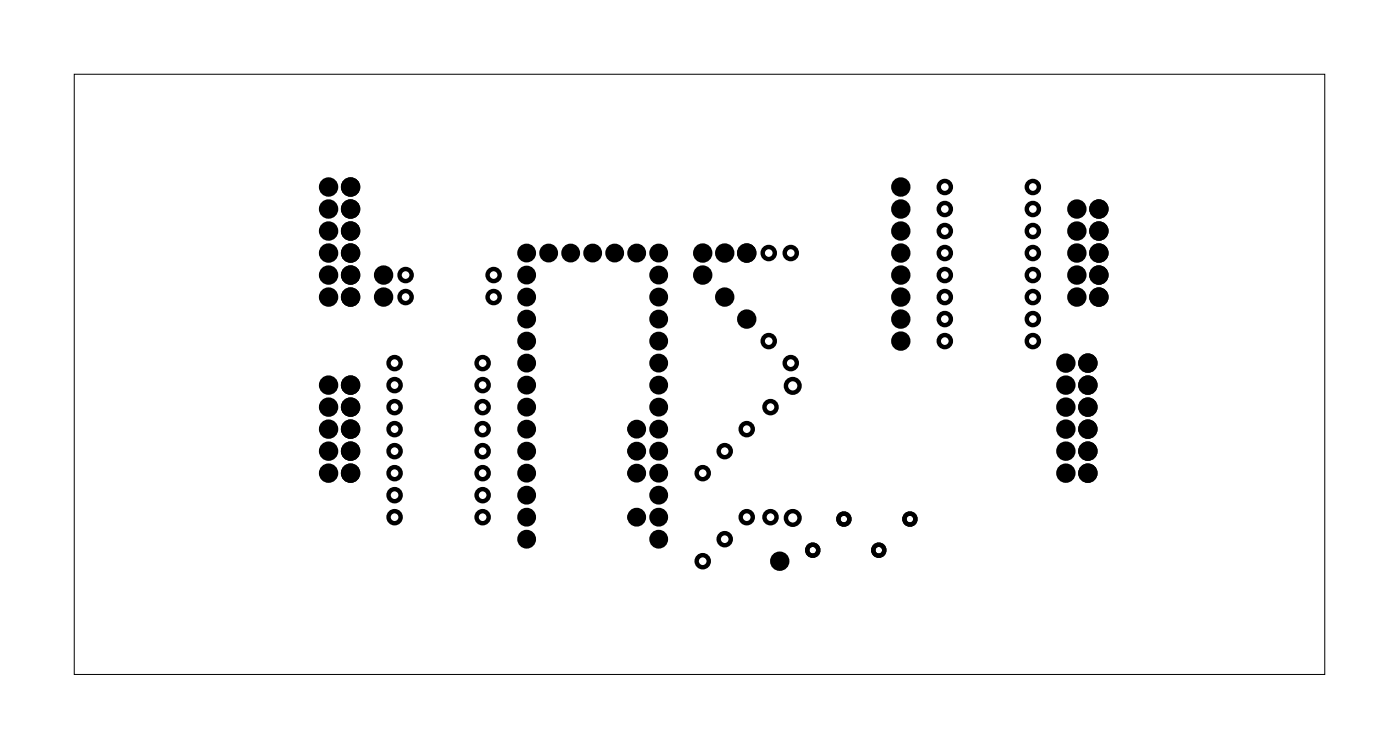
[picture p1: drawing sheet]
<svg xmlns="http://www.w3.org/2000/svg" width="162mm" height="86mm" viewBox="0 0 162 86" stroke-linecap="round" stroke-linejoin="round" font-family="sans-serif">
<g fill="none" stroke="#000" stroke-width=".12">
<path d="M8.6 8.6h144.3v69.2h-144.3z"/>
<circle cx="60.8" cy="29.2" r=".67"/>
<circle cx="60.8" cy="31.7" r=".67"/>
<circle cx="60.8" cy="34.3" r=".67"/>
<circle cx="60.8" cy="39.4" r=".67"/>
<circle cx="60.8" cy="36.8" r=".67"/>
<circle cx="63.3" cy="29.2" r=".67"/>
<circle cx="65.9" cy="29.2" r=".67"/>
<circle cx="68.4" cy="29.2" r=".67"/>
<circle cx="70.9" cy="29.2" r=".67"/>
<circle cx="73.5" cy="29.2" r=".67"/>
<circle cx="76" cy="29.2" r=".67"/>
<circle cx="76" cy="31.7" r=".67"/>
<circle cx="76" cy="34.3" r=".67"/>
<circle cx="76" cy="36.8" r=".67"/>
<circle cx="76" cy="39.4" r=".67"/>
<circle cx="60.8" cy="41.9" r=".67"/>
<circle cx="60.8" cy="52.1" r=".67"/>
<circle cx="60.8" cy="47" r=".67"/>
<circle cx="60.8" cy="54.6" r=".67"/>
<circle cx="60.8" cy="59.7" r=".67"/>
<circle cx="60.8" cy="49.5" r=".67"/>
<circle cx="60.8" cy="44.4" r=".67"/>
<circle cx="60.8" cy="57.1" r=".67"/>
<circle cx="73.1" cy="49.5" r=".67"/>
<circle cx="73.1" cy="59.7" r=".67"/>
<circle cx="73.1" cy="54.6" r=".67"/>
<circle cx="73.1" cy="52.1" r=".67"/>
<circle cx="76" cy="41.9" r=".67"/>
<circle cx="76" cy="47" r=".67"/>
<circle cx="76" cy="52.1" r=".67"/>
<circle cx="76" cy="54.6" r=".67"/>
<circle cx="76" cy="59.7" r=".67"/>
<circle cx="76" cy="44.4" r=".67"/>
<circle cx="76" cy="49.5" r=".67"/>
<circle cx="76" cy="57.1" r=".67"/>
<circle cx="60.8" cy="62.2" r=".67"/>
<circle cx="76" cy="62.2" r=".67"/>
</g>
<g fill="#000">
<circle cx="37.9" cy="24.1" r=".74"/>
<circle cx="37.9" cy="21.6" r=".74"/>
<circle cx="37.9" cy="29.2" r=".74"/>
<circle cx="37.9" cy="26.7" r=".74"/>
<circle cx="37.9" cy="31.7" r=".74"/>
<circle cx="37.9" cy="34.3" r=".74"/>
<circle cx="40.5" cy="24.1" r=".74"/>
<circle cx="40.5" cy="29.2" r=".74"/>
<circle cx="40.5" cy="21.6" r=".74"/>
<circle cx="40.5" cy="26.7" r=".74"/>
<circle cx="40.5" cy="31.7" r=".74"/>
<circle cx="40.5" cy="34.3" r=".74"/>
<circle cx="44.3" cy="31.7" r=".74"/>
<circle cx="44.3" cy="34.3" r=".74"/>
<circle cx="60.8" cy="29.2" r=".7"/>
<circle cx="60.8" cy="31.7" r=".7"/>
<circle cx="60.8" cy="34.3" r=".7"/>
<circle cx="60.8" cy="39.4" r=".7"/>
<circle cx="60.8" cy="36.8" r=".7"/>
<circle cx="63.3" cy="29.2" r=".7"/>
<circle cx="65.9" cy="29.2" r=".7"/>
<circle cx="68.4" cy="29.2" r=".7"/>
<circle cx="70.9" cy="29.2" r=".7"/>
<circle cx="73.5" cy="29.2" r=".7"/>
<circle cx="76" cy="39.4" r=".7"/>
<circle cx="76" cy="29.2" r=".7"/>
<circle cx="76" cy="31.7" r=".7"/>
<circle cx="76" cy="34.3" r=".7"/>
<circle cx="76" cy="36.8" r=".7"/>
<circle cx="81.1" cy="29.2" r=".74"/>
<circle cx="81.1" cy="31.7" r=".74"/>
<circle cx="83.6" cy="29.2" r=".74"/>
<circle cx="83.6" cy="34.3" r=".74"/>
<circle cx="86.2" cy="29.2" r=".74"/>
<circle cx="86.2" cy="36.8" r=".74"/>
<circle cx="104" cy="24.1" r=".74"/>
<circle cx="104" cy="29.2" r=".74"/>
<circle cx="104" cy="21.6" r=".74"/>
<circle cx="104" cy="39.4" r=".74"/>
<circle cx="104" cy="26.7" r=".74"/>
<circle cx="104" cy="31.7" r=".74"/>
<circle cx="104" cy="34.3" r=".74"/>
<circle cx="104" cy="36.8" r=".74"/>
<circle cx="124.3" cy="24.1" r=".74"/>
<circle cx="124.3" cy="29.2" r=".74"/>
<circle cx="124.3" cy="26.7" r=".74"/>
<circle cx="124.3" cy="31.7" r=".74"/>
<circle cx="124.3" cy="34.3" r=".74"/>
<circle cx="126.8" cy="24.1" r=".74"/>
<circle cx="126.8" cy="29.2" r=".74"/>
<circle cx="126.8" cy="26.7" r=".74"/>
<circle cx="126.8" cy="31.7" r=".74"/>
<circle cx="126.8" cy="34.3" r=".74"/>
<circle cx="37.9" cy="54.6" r=".74"/>
<circle cx="37.9" cy="52.1" r=".74"/>
<circle cx="37.9" cy="44.4" r=".74"/>
<circle cx="37.9" cy="49.5" r=".74"/>
<circle cx="37.9" cy="47" r=".74"/>
<circle cx="40.5" cy="54.6" r=".74"/>
<circle cx="40.5" cy="52.1" r=".74"/>
<circle cx="40.5" cy="44.4" r=".74"/>
<circle cx="40.5" cy="47" r=".74"/>
<circle cx="40.5" cy="49.5" r=".74"/>
<circle cx="60.8" cy="54.6" r=".7"/>
<circle cx="60.8" cy="57.1" r=".7"/>
<circle cx="60.8" cy="47" r=".7"/>
<circle cx="60.8" cy="49.5" r=".7"/>
<circle cx="60.8" cy="59.7" r=".7"/>
<circle cx="60.8" cy="41.9" r=".7"/>
<circle cx="60.8" cy="44.4" r=".7"/>
<circle cx="60.8" cy="52.1" r=".7"/>
<circle cx="73.5" cy="54.6" r=".7"/>
<circle cx="73.5" cy="49.5" r=".7"/>
<circle cx="73.5" cy="59.7" r=".7"/>
<circle cx="73.5" cy="52.1" r=".7"/>
<circle cx="76" cy="57.1" r=".7"/>
<circle cx="76" cy="47" r=".7"/>
<circle cx="76" cy="44.4" r=".7"/>
<circle cx="76" cy="41.9" r=".7"/>
<circle cx="76" cy="54.6" r=".7"/>
<circle cx="76" cy="49.5" r=".7"/>
<circle cx="76" cy="52.1" r=".7"/>
<circle cx="76" cy="59.7" r=".7"/>
<circle cx="123" cy="54.6" r=".74"/>
<circle cx="123" cy="52.1" r=".74"/>
<circle cx="123" cy="41.9" r=".74"/>
<circle cx="123" cy="44.4" r=".74"/>
<circle cx="123" cy="47" r=".74"/>
<circle cx="123" cy="49.5" r=".74"/>
<circle cx="125.6" cy="54.6" r=".74"/>
<circle cx="125.6" cy="52.1" r=".74"/>
<circle cx="125.6" cy="41.9" r=".74"/>
<circle cx="125.6" cy="44.4" r=".74"/>
<circle cx="125.6" cy="47" r=".74"/>
<circle cx="125.6" cy="49.5" r=".74"/>
<circle cx="60.8" cy="62.2" r=".7"/>
<circle cx="76" cy="62.2" r=".7"/>
<circle cx="90" cy="64.8" r=".74"/>
</g>
<g fill="none" stroke="#000" stroke-width=".76" stroke-linecap="butt">
<circle cx="37.9" cy="34.3" r=".74"/>
<circle cx="37.9" cy="31.7" r=".74"/>
<circle cx="37.9" cy="29.2" r=".74"/>
<circle cx="37.9" cy="26.7" r=".74"/>
<circle cx="37.9" cy="21.6" r=".74"/>
<circle cx="37.9" cy="24.1" r=".74"/>
<circle cx="40.5" cy="31.7" r=".74"/>
<circle cx="40.5" cy="34.3" r=".74"/>
<circle cx="40.5" cy="29.2" r=".74"/>
<circle cx="40.5" cy="26.7" r=".74"/>
<circle cx="40.5" cy="21.6" r=".74"/>
<circle cx="40.5" cy="24.1" r=".74"/>
<circle cx="44.3" cy="31.7" r=".74"/>
<circle cx="44.3" cy="34.3" r=".74"/>
<circle cx="60.8" cy="34.3" r=".7"/>
<circle cx="60.8" cy="29.2" r=".7"/>
<circle cx="60.8" cy="31.7" r=".7"/>
<circle cx="60.8" cy="36.8" r=".7"/>
<circle cx="60.8" cy="39.4" r=".7"/>
<circle cx="63.3" cy="29.2" r=".7"/>
<circle cx="65.9" cy="29.2" r=".7"/>
<circle cx="68.4" cy="29.2" r=".7"/>
<circle cx="70.9" cy="29.2" r=".7"/>
<circle cx="73.5" cy="29.2" r=".7"/>
<circle cx="76" cy="34.3" r=".7"/>
<circle cx="76" cy="39.4" r=".7"/>
<circle cx="76" cy="36.8" r=".7"/>
<circle cx="76" cy="31.7" r=".7"/>
<circle cx="76" cy="29.2" r=".7"/>
<circle cx="81.1" cy="31.7" r=".74"/>
<circle cx="81.1" cy="29.2" r=".74"/>
<circle cx="83.6" cy="34.3" r=".74"/>
<circle cx="83.6" cy="29.2" r=".74"/>
<circle cx="86.2" cy="36.8" r=".74"/>
<circle cx="86.2" cy="29.2" r=".74"/>
<circle cx="104" cy="31.7" r=".74"/>
<circle cx="104" cy="36.8" r=".74"/>
<circle cx="104" cy="39.4" r=".74"/>
<circle cx="104" cy="34.3" r=".74"/>
<circle cx="104" cy="29.2" r=".74"/>
<circle cx="104" cy="26.7" r=".74"/>
<circle cx="104" cy="21.6" r=".74"/>
<circle cx="104" cy="24.1" r=".74"/>
<circle cx="124.3" cy="34.3" r=".74"/>
<circle cx="124.3" cy="31.7" r=".74"/>
<circle cx="124.3" cy="29.2" r=".74"/>
<circle cx="124.3" cy="24.1" r=".74"/>
<circle cx="124.3" cy="26.7" r=".74"/>
<circle cx="126.8" cy="34.3" r=".74"/>
<circle cx="126.8" cy="29.2" r=".74"/>
<circle cx="126.8" cy="31.7" r=".74"/>
<circle cx="126.8" cy="24.1" r=".74"/>
<circle cx="126.8" cy="26.7" r=".74"/>
<circle cx="37.9" cy="54.6" r=".74"/>
<circle cx="37.9" cy="52.1" r=".74"/>
<circle cx="37.9" cy="49.5" r=".74"/>
<circle cx="37.9" cy="44.4" r=".74"/>
<circle cx="37.9" cy="47" r=".74"/>
<circle cx="40.5" cy="54.6" r=".74"/>
<circle cx="40.5" cy="49.5" r=".74"/>
<circle cx="40.5" cy="52.1" r=".74"/>
<circle cx="40.5" cy="44.4" r=".74"/>
<circle cx="40.5" cy="47" r=".74"/>
<circle cx="60.8" cy="47" r=".7"/>
<circle cx="60.8" cy="54.6" r=".7"/>
<circle cx="60.8" cy="49.5" r=".7"/>
<circle cx="60.8" cy="44.4" r=".7"/>
<circle cx="60.8" cy="52.1" r=".7"/>
<circle cx="60.8" cy="57.1" r=".7"/>
<circle cx="60.8" cy="59.7" r=".7"/>
<circle cx="60.8" cy="41.9" r=".7"/>
<circle cx="73.5" cy="49.5" r=".7"/>
<circle cx="73.5" cy="52.1" r=".7"/>
<circle cx="73.5" cy="59.7" r=".7"/>
<circle cx="73.5" cy="54.6" r=".7"/>
<circle cx="76" cy="47" r=".7"/>
<circle cx="76" cy="49.5" r=".7"/>
<circle cx="76" cy="44.4" r=".7"/>
<circle cx="76" cy="52.1" r=".7"/>
<circle cx="76" cy="59.7" r=".7"/>
<circle cx="76" cy="54.6" r=".7"/>
<circle cx="76" cy="41.9" r=".7"/>
<circle cx="76" cy="57.1" r=".7"/>
<circle cx="123" cy="52.1" r=".74"/>
<circle cx="123" cy="54.6" r=".74"/>
<circle cx="123" cy="47" r=".74"/>
<circle cx="123" cy="49.5" r=".74"/>
<circle cx="123" cy="41.9" r=".74"/>
<circle cx="123" cy="44.4" r=".74"/>
<circle cx="125.6" cy="54.6" r=".74"/>
<circle cx="125.6" cy="52.1" r=".74"/>
<circle cx="125.6" cy="49.5" r=".74"/>
<circle cx="125.6" cy="47" r=".74"/>
<circle cx="125.6" cy="41.9" r=".74"/>
<circle cx="125.6" cy="44.4" r=".74"/>
<circle cx="60.8" cy="62.2" r=".7"/>
<circle cx="76" cy="62.2" r=".7"/>
<circle cx="90" cy="64.8" r=".74"/>
</g>
<g fill="none" stroke="#000" stroke-width=".51">
<circle cx="46.8" cy="31.7" r=".7"/>
<circle cx="46.8" cy="34.3" r=".7"/>
<circle cx="57" cy="31.7" r=".7"/>
<circle cx="57" cy="34.3" r=".7"/>
<circle cx="81.1" cy="31.7" r=".7"/>
<circle cx="81.1" cy="29.2" r=".7"/>
<circle cx="83.6" cy="34.3" r=".7"/>
<circle cx="83.6" cy="29.2" r=".7"/>
<circle cx="86.2" cy="36.8" r=".7"/>
<circle cx="86.2" cy="29.2" r=".7"/>
<circle cx="88.7" cy="39.4" r=".7"/>
<circle cx="88.7" cy="29.2" r=".7"/>
<circle cx="91.3" cy="29.2" r=".7"/>
<circle cx="109" cy="39.4" r=".7"/>
<circle cx="109" cy="36.8" r=".7"/>
<circle cx="109" cy="26.7" r=".7"/>
<circle cx="109" cy="31.7" r=".7"/>
<circle cx="109" cy="34.3" r=".7"/>
<circle cx="109" cy="21.6" r=".7"/>
<circle cx="109" cy="24.1" r=".7"/>
<circle cx="109" cy="29.2" r=".7"/>
<circle cx="119.2" cy="31.7" r=".7"/>
<circle cx="119.2" cy="36.8" r=".7"/>
<circle cx="119.2" cy="21.6" r=".7"/>
<circle cx="119.2" cy="26.7" r=".7"/>
<circle cx="119.2" cy="34.3" r=".7"/>
<circle cx="119.2" cy="39.4" r=".7"/>
<circle cx="119.2" cy="24.1" r=".7"/>
<circle cx="119.2" cy="29.2" r=".7"/>
<circle cx="45.5" cy="41.9" r=".7"/>
<circle cx="45.5" cy="44.4" r=".7"/>
<circle cx="45.5" cy="54.6" r=".7"/>
<circle cx="45.5" cy="59.7" r=".7"/>
<circle cx="45.5" cy="47" r=".7"/>
<circle cx="45.5" cy="49.5" r=".7"/>
<circle cx="45.5" cy="52.1" r=".7"/>
<circle cx="45.5" cy="57.1" r=".7"/>
<circle cx="55.7" cy="49.5" r=".7"/>
<circle cx="55.7" cy="57.1" r=".7"/>
<circle cx="55.7" cy="54.6" r=".7"/>
<circle cx="55.7" cy="59.7" r=".7"/>
<circle cx="55.7" cy="41.9" r=".7"/>
<circle cx="55.7" cy="44.4" r=".7"/>
<circle cx="55.7" cy="52.1" r=".7"/>
<circle cx="55.7" cy="47" r=".7"/>
<circle cx="81.1" cy="54.6" r=".7"/>
<circle cx="83.6" cy="52.1" r=".7"/>
<circle cx="86.2" cy="59.7" r=".7"/>
<circle cx="86.2" cy="49.5" r=".7"/>
<circle cx="88.9" cy="59.7" r=".7"/>
<circle cx="88.9" cy="47" r=".7"/>
<circle cx="91.3" cy="41.9" r=".7"/>
<circle cx="91.5" cy="59.8" r=".79"/>
<circle cx="91.5" cy="44.5" r=".79"/>
<circle cx="97.4" cy="59.9" r=".64"/>
<circle cx="105" cy="59.9" r=".64"/>
<circle cx="81.1" cy="64.8" r=".7"/>
<circle cx="83.6" cy="62.2" r=".7"/>
<circle cx="93.8" cy="63.5" r=".64"/>
<circle cx="101.4" cy="63.5" r=".64"/>
</g>
</svg>
